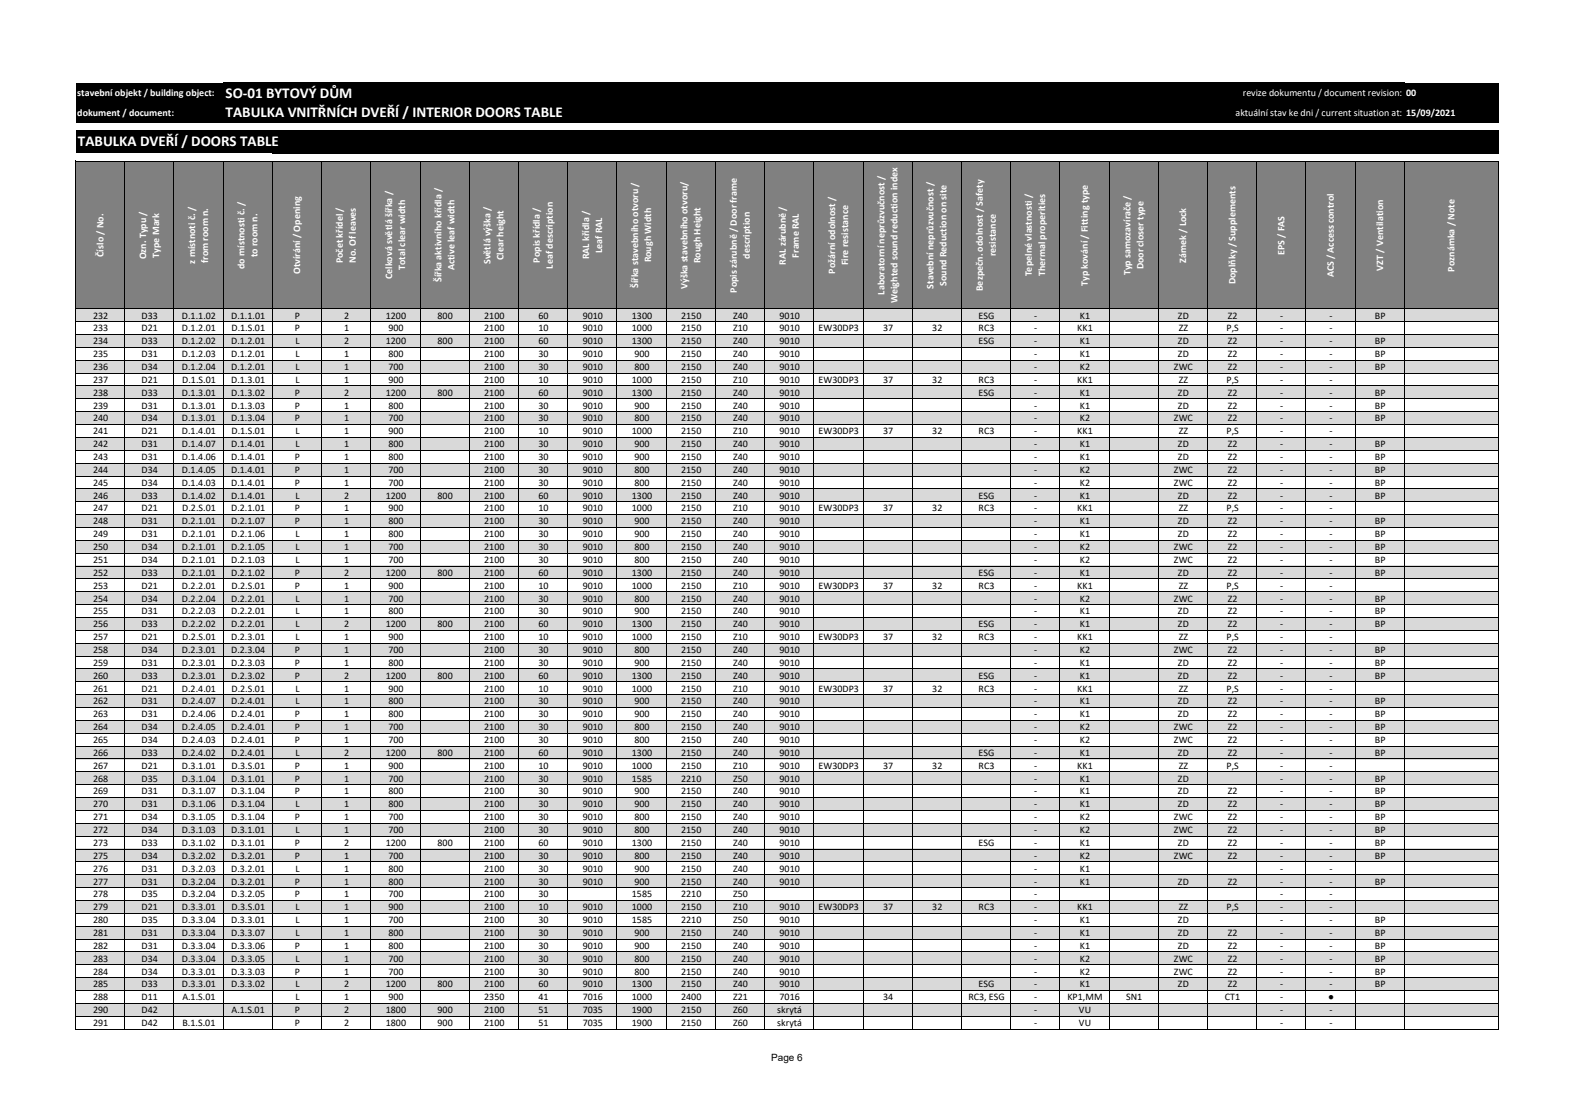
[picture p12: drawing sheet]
<svg xmlns="http://www.w3.org/2000/svg" width="420mm" height="297mm" viewBox="0 0 420 297" stroke-linecap="round" stroke-linejoin="round" font-family="sans-serif">
<defs><g id="words">
<g font-size="4" fill="#fff">
<text x="60.2" y="26.1">SO-01 BYTOVÝ DŮM</text>
<text x="60.2" y="31.3">TABULKA VNITŘNÍCH DVEŘÍ / INTERIOR DOORS TABLE</text>
<text x="20.8" y="38.9">TABULKA DVEŘÍ / DOORS TABLE</text>
</g>
<g font-size="2.7" fill="#fff">
<text x="20.6" y="25.7">stavební objekt / building object:</text>
<text x="331.4" y="25.7">revize dokumentu / document revision: 00</text>
<text x="20.6" y="30.9">dokument / document:</text>
<text x="329.5" y="30.9">aktuální stav ke dni / current situation at: 15/09/2021</text>
<text x="27.6" y="68.5" transform="rotate(-90 27.6 68.5)">Číslo / No.</text>
<text x="38.9" y="69.2" transform="rotate(-90 38.9 69.2)">Ozn. Typu /</text>
<text x="42.4" y="68.7" transform="rotate(-90 42.4 68.7)">Type Mark</text>
<text x="52.1" y="70.3" transform="rotate(-90 52.1 70.3)">z místnoti č. /</text>
<text x="55.5" y="70.1" transform="rotate(-90 55.5 70.1)">from room n.</text>
<text x="65.2" y="71.7" transform="rotate(-90 65.2 71.7)">do místnosti č. /</text>
<text x="68.7" y="68.6" transform="rotate(-90 68.7 68.6)">to room n.</text>
<text x="91.4" y="70.2" transform="rotate(-90 91.4 70.2)">Počet křídel /</text>
<text x="94.9" y="70.2" transform="rotate(-90 94.9 70.2)">No. Of leaves</text>
<text x="130.8" y="70.4" transform="rotate(-90 130.8 70.4)">Světlá výška /</text>
<text x="134.3" y="69.4" transform="rotate(-90 134.3 69.4)">Clear height</text>
<text x="144" y="70" transform="rotate(-90 144 70)">Popis křídla /</text>
<text x="147.4" y="71.6" transform="rotate(-90 147.4 71.6)">Leaf description</text>
<text x="157.1" y="69.1" transform="rotate(-90 157.1 69.1)">RAL křídla /</text>
<text x="160.5" y="67.5" transform="rotate(-90 160.5 67.5)">Leaf RAL</text>
<text x="173.7" y="70" transform="rotate(-90 173.7 70)">Rough Width</text>
<text x="186.8" y="70.2" transform="rotate(-90 186.8 70.2)">Rough Height</text>
<text x="199.9" y="69" transform="rotate(-90 199.9 69)">description</text>
<text x="209.6" y="70.5" transform="rotate(-90 209.6 70.5)">RAL zárubně /</text>
<text x="213" y="68.7" transform="rotate(-90 213 68.7)">Frame RAL</text>
<text x="226.2" y="70.7" transform="rotate(-90 226.2 70.7)">Fire resistance</text>
<text x="265.5" y="68.3" transform="rotate(-90 265.5 68.3)">resistance</text>
<text x="304.9" y="71.8" transform="rotate(-90 304.9 71.8)">Door closer type</text>
<text x="316.3" y="70.1" transform="rotate(-90 316.3 70.1)">Zámek / Lock</text>
<text x="342.6" y="68" transform="rotate(-90 342.6 68)">EPS / FAS</text>
<text x="80.1" y="73.1" transform="rotate(-90 80.1 73.1)">Otvírání / Opening</text>
<text x="104.6" y="74.4" transform="rotate(-90 104.6 74.4)">Celková světlá šířka /</text>
<text x="108" y="72" transform="rotate(-90 108 72)">Total clear width</text>
<text x="117.7" y="75.2" transform="rotate(-90 117.7 75.2)">Šířka aktivního křídla /</text>
<text x="121.2" y="72.1" transform="rotate(-90 121.2 72.1)">Active leaf width</text>
<text x="170.2" y="76.8" transform="rotate(-90 170.2 76.8)">Šířka stavebního otvoru /</text>
<text x="183.3" y="77.1" transform="rotate(-90 183.3 77.1)">Výška stavebního otvoru/</text>
<text x="222.7" y="72.9" transform="rotate(-90 222.7 72.9)">Požární odolnost /</text>
<text x="248.9" y="76.9" transform="rotate(-90 248.9 76.9)">Stavební neprůzvučnost /</text>
<text x="252.4" y="76.2" transform="rotate(-90 252.4 76.2)">Sound Reduction on site</text>
<text x="262.1" y="77.6" transform="rotate(-90 262.1 77.6)">Bezpečn. odolnost / Safety</text>
<text x="275.2" y="73.7" transform="rotate(-90 275.2 73.7)">Tepelné vlastnosti /</text>
<text x="278.7" y="73.7" transform="rotate(-90 278.7 73.7)">Thermal properities</text>
<text x="290.1" y="76.2" transform="rotate(-90 290.1 76.2)">Typ kování / Fitting type</text>
<text x="301.4" y="73.4" transform="rotate(-90 301.4 73.4)">Typ samozavírače /</text>
<text x="329.4" y="75.8" transform="rotate(-90 329.4 75.8)">Doplňky / Supplements</text>
<text x="355.7" y="74" transform="rotate(-90 355.7 74)">ACS / Access control</text>
<text x="368.8" y="72.1" transform="rotate(-90 368.8 72.1)">VZT / Ventilation</text>
<text x="387.9" y="72.4" transform="rotate(-90 387.9 72.4)">Poznámka / Note</text>
<text x="196.4" y="78.1" transform="rotate(-90 196.4 78.1)">Popis zárubně / Door frame</text>
<text x="235.8" y="78.5" transform="rotate(-90 235.8 78.5)">Laboratorní neprůzvučnost /</text>
<text x="239.3" y="80.9" transform="rotate(-90 239.3 80.9)">Weighted sound reduction index</text>
</g>
<g font-size="2.7">
<text x="24.8" y="84.9">232</text>
<text x="24.8" y="88.4">233</text>
<text x="37.8" y="84.9">D33</text>
<text x="37.8" y="88.4">D21</text>
<text x="48.5" y="84.9">D.1.1.02</text>
<text x="48.5" y="88.4">D.1.2.01</text>
<text x="61.6" y="84.9">D.1.1.01</text>
<text x="61.7" y="88.4">D.1.S.01</text>
<text x="78.6" y="84.9">P</text>
<text x="78.6" y="88.4">P</text>
<text x="91.8" y="84.9">2</text>
<text x="91.8" y="88.4">1</text>
<text x="102.9" y="84.9">1200</text>
<text x="103.6" y="88.4">900</text>
<text x="116.7" y="84.9">800</text>
<text x="129.1" y="84.9">2100</text>
<text x="129.1" y="88.4">2100</text>
<text x="143.6" y="84.9">60</text>
<text x="143.6" y="88.4">10</text>
<text x="155.4" y="84.9">9010</text>
<text x="155.4" y="88.4">9010</text>
<text x="168.5" y="84.9">1300</text>
<text x="168.5" y="88.4">1000</text>
<text x="181.6" y="84.9">2150</text>
<text x="181.6" y="88.4">2150</text>
<text x="195.5" y="84.9">Z40</text>
<text x="195.5" y="88.4">Z10</text>
<text x="207.9" y="84.9">9010</text>
<text x="207.9" y="88.4">9010</text>
<text x="218.3" y="88.4">EW30DP3</text>
<text x="235.5" y="88.4">37</text>
<text x="248.6" y="88.4">32</text>
<text x="261" y="84.9">ESG</text>
<text x="261" y="88.4">RC3</text>
<text x="275.8" y="84.9">-</text>
<text x="275.8" y="88.4">-</text>
<text x="287.3" y="88.4">KK1</text>
<text x="287.9" y="84.9">K1</text>
<text x="314.1" y="84.9">ZD</text>
<text x="314.3" y="88.4">ZZ</text>
<text x="327.1" y="88.4">P,S</text>
<text x="327.4" y="84.9">Z2</text>
<text x="341.4" y="84.9">-</text>
<text x="341.4" y="88.4">-</text>
<text x="354.5" y="84.9">-</text>
<text x="354.5" y="88.4">-</text>
<text x="366.6" y="84.9">BP</text>
<text x="24.8" y="91.8">234</text>
<text x="24.8" y="95.2">235</text>
<text x="37.8" y="91.8">D33</text>
<text x="37.8" y="95.2">D31</text>
<text x="48.5" y="91.8">D.1.2.02</text>
<text x="48.5" y="95.2">D.1.2.03</text>
<text x="61.6" y="91.8">D.1.2.01</text>
<text x="61.6" y="95.2">D.1.2.01</text>
<text x="78.8" y="91.8">L</text>
<text x="78.8" y="95.2">L</text>
<text x="91.8" y="91.8">2</text>
<text x="91.8" y="95.2">1</text>
<text x="102.9" y="91.8">1200</text>
<text x="103.6" y="95.2">800</text>
<text x="116.7" y="91.8">800</text>
<text x="129.1" y="91.8">2100</text>
<text x="129.1" y="95.2">2100</text>
<text x="143.6" y="91.8">60</text>
<text x="143.6" y="95.2">30</text>
<text x="155.4" y="91.8">9010</text>
<text x="155.4" y="95.2">9010</text>
<text x="168.5" y="91.8">1300</text>
<text x="169.2" y="95.2">900</text>
<text x="181.6" y="91.8">2150</text>
<text x="181.6" y="95.2">2150</text>
<text x="195.5" y="91.8">Z40</text>
<text x="195.5" y="95.2">Z40</text>
<text x="207.9" y="91.8">9010</text>
<text x="207.9" y="95.2">9010</text>
<text x="261" y="91.8">ESG</text>
<text x="275.8" y="91.8">-</text>
<text x="275.8" y="95.2">-</text>
<text x="287.9" y="91.8">K1</text>
<text x="287.9" y="95.2">K1</text>
<text x="314.1" y="91.8">ZD</text>
<text x="314.1" y="95.2">ZD</text>
<text x="327.4" y="91.8">Z2</text>
<text x="327.4" y="95.2">Z2</text>
<text x="341.4" y="91.8">-</text>
<text x="341.4" y="95.2">-</text>
<text x="354.5" y="91.8">-</text>
<text x="354.5" y="95.2">-</text>
<text x="366.6" y="91.8">BP</text>
<text x="366.6" y="95.2">BP</text>
<text x="24.8" y="98.7">236</text>
<text x="37.8" y="98.7">D34</text>
<text x="48.5" y="98.7">D.1.2.04</text>
<text x="61.6" y="98.7">D.1.2.01</text>
<text x="78.8" y="98.7">L</text>
<text x="91.8" y="98.7">1</text>
<text x="103.6" y="98.7">700</text>
<text x="129.1" y="98.7">2100</text>
<text x="143.6" y="98.7">30</text>
<text x="155.4" y="98.7">9010</text>
<text x="169.2" y="98.7">800</text>
<text x="181.6" y="98.7">2150</text>
<text x="195.5" y="98.7">Z40</text>
<text x="207.9" y="98.7">9010</text>
<text x="275.8" y="98.7">-</text>
<text x="287.9" y="98.7">K2</text>
<text x="313" y="98.7">ZWC</text>
<text x="327.4" y="98.7">Z2</text>
<text x="341.4" y="98.7">-</text>
<text x="354.5" y="98.7">-</text>
<text x="366.6" y="98.7">BP</text>
<text x="24.8" y="102.1">237</text>
<text x="24.8" y="105.5">238</text>
<text x="37.8" y="102.1">D21</text>
<text x="37.8" y="105.5">D33</text>
<text x="48.5" y="105.5">D.1.3.01</text>
<text x="48.6" y="102.1">D.1.S.01</text>
<text x="61.6" y="102.1">D.1.3.01</text>
<text x="61.6" y="105.5">D.1.3.02</text>
<text x="78.6" y="105.5">P</text>
<text x="78.8" y="102.1">L</text>
<text x="91.8" y="102.1">1</text>
<text x="91.8" y="105.5">2</text>
<text x="102.9" y="105.5">1200</text>
<text x="103.6" y="102.1">900</text>
<text x="116.7" y="105.5">800</text>
<text x="129.1" y="102.1">2100</text>
<text x="129.1" y="105.5">2100</text>
<text x="143.6" y="102.1">10</text>
<text x="143.6" y="105.5">60</text>
<text x="155.4" y="102.1">9010</text>
<text x="155.4" y="105.5">9010</text>
<text x="168.5" y="102.1">1000</text>
<text x="168.5" y="105.5">1300</text>
<text x="181.6" y="102.1">2150</text>
<text x="181.6" y="105.5">2150</text>
<text x="195.5" y="102.1">Z10</text>
<text x="195.5" y="105.5">Z40</text>
<text x="207.9" y="102.1">9010</text>
<text x="207.9" y="105.5">9010</text>
<text x="218.3" y="102.1">EW30DP3</text>
<text x="235.5" y="102.1">37</text>
<text x="248.6" y="102.1">32</text>
<text x="261" y="102.1">RC3</text>
<text x="261" y="105.5">ESG</text>
<text x="275.8" y="102.1">-</text>
<text x="275.8" y="105.5">-</text>
<text x="287.3" y="102.1">KK1</text>
<text x="287.9" y="105.5">K1</text>
<text x="314.1" y="105.5">ZD</text>
<text x="314.3" y="102.1">ZZ</text>
<text x="327.1" y="102.1">P,S</text>
<text x="327.4" y="105.5">Z2</text>
<text x="341.4" y="102.1">-</text>
<text x="341.4" y="105.5">-</text>
<text x="354.5" y="102.1">-</text>
<text x="354.5" y="105.5">-</text>
<text x="366.6" y="105.5">BP</text>
<text x="24.8" y="108.9">239</text>
<text x="24.8" y="112.4">240</text>
<text x="37.8" y="108.9">D31</text>
<text x="37.8" y="112.4">D34</text>
<text x="48.5" y="108.9">D.1.3.01</text>
<text x="48.5" y="112.4">D.1.3.01</text>
<text x="61.6" y="108.9">D.1.3.03</text>
<text x="61.6" y="112.4">D.1.3.04</text>
<text x="78.6" y="108.9">P</text>
<text x="78.6" y="112.4">P</text>
<text x="91.8" y="108.9">1</text>
<text x="91.8" y="112.4">1</text>
<text x="103.6" y="108.9">800</text>
<text x="103.6" y="112.4">700</text>
<text x="129.1" y="108.9">2100</text>
<text x="129.1" y="112.4">2100</text>
<text x="143.6" y="108.9">30</text>
<text x="143.6" y="112.4">30</text>
<text x="155.4" y="108.9">9010</text>
<text x="155.4" y="112.4">9010</text>
<text x="169.2" y="108.9">900</text>
<text x="169.2" y="112.4">800</text>
<text x="181.6" y="108.9">2150</text>
<text x="181.6" y="112.4">2150</text>
<text x="195.5" y="108.9">Z40</text>
<text x="195.5" y="112.4">Z40</text>
<text x="207.9" y="108.9">9010</text>
<text x="207.9" y="112.4">9010</text>
<text x="275.8" y="108.9">-</text>
<text x="275.8" y="112.4">-</text>
<text x="287.9" y="108.9">K1</text>
<text x="287.9" y="112.4">K2</text>
<text x="313" y="112.4">ZWC</text>
<text x="314.1" y="108.9">ZD</text>
<text x="327.4" y="108.9">Z2</text>
<text x="327.4" y="112.4">Z2</text>
<text x="341.4" y="108.9">-</text>
<text x="341.4" y="112.4">-</text>
<text x="354.5" y="108.9">-</text>
<text x="354.5" y="112.4">-</text>
<text x="366.6" y="108.9">BP</text>
<text x="366.6" y="112.4">BP</text>
<text x="24.8" y="115.8">241</text>
<text x="24.8" y="119.2">242</text>
<text x="37.8" y="115.8">D21</text>
<text x="37.8" y="119.2">D31</text>
<text x="48.5" y="115.8">D.1.4.01</text>
<text x="48.5" y="119.2">D.1.4.07</text>
<text x="61.6" y="119.2">D.1.4.01</text>
<text x="61.7" y="115.8">D.1.S.01</text>
<text x="78.8" y="115.8">L</text>
<text x="78.8" y="119.2">L</text>
<text x="91.8" y="115.8">1</text>
<text x="91.8" y="119.2">1</text>
<text x="103.6" y="115.8">900</text>
<text x="103.6" y="119.2">800</text>
<text x="129.1" y="115.8">2100</text>
<text x="129.1" y="119.2">2100</text>
<text x="143.6" y="115.8">10</text>
<text x="143.6" y="119.2">30</text>
<text x="155.4" y="115.8">9010</text>
<text x="155.4" y="119.2">9010</text>
<text x="168.5" y="115.8">1000</text>
<text x="169.2" y="119.2">900</text>
<text x="181.6" y="115.8">2150</text>
<text x="181.6" y="119.2">2150</text>
<text x="195.5" y="115.8">Z10</text>
<text x="195.5" y="119.2">Z40</text>
<text x="207.9" y="115.8">9010</text>
<text x="207.9" y="119.2">9010</text>
<text x="218.3" y="115.8">EW30DP3</text>
<text x="235.5" y="115.8">37</text>
<text x="248.6" y="115.8">32</text>
<text x="261" y="115.8">RC3</text>
<text x="275.8" y="115.8">-</text>
<text x="275.8" y="119.2">-</text>
<text x="287.3" y="115.8">KK1</text>
<text x="287.9" y="119.2">K1</text>
<text x="314.1" y="119.2">ZD</text>
<text x="314.3" y="115.8">ZZ</text>
<text x="327.1" y="115.8">P,S</text>
<text x="327.4" y="119.2">Z2</text>
<text x="341.4" y="115.8">-</text>
<text x="341.4" y="119.2">-</text>
<text x="354.5" y="115.8">-</text>
<text x="354.5" y="119.2">-</text>
<text x="366.6" y="119.2">BP</text>
<text x="24.8" y="122.7">243</text>
<text x="37.8" y="122.7">D31</text>
<text x="48.5" y="122.7">D.1.4.06</text>
<text x="61.6" y="122.7">D.1.4.01</text>
<text x="78.6" y="122.7">P</text>
<text x="91.8" y="122.7">1</text>
<text x="103.6" y="122.7">800</text>
<text x="129.1" y="122.7">2100</text>
<text x="143.6" y="122.7">30</text>
<text x="155.4" y="122.7">9010</text>
<text x="169.2" y="122.7">900</text>
<text x="181.6" y="122.7">2150</text>
<text x="195.5" y="122.7">Z40</text>
<text x="207.9" y="122.7">9010</text>
<text x="275.8" y="122.7">-</text>
<text x="287.9" y="122.7">K1</text>
<text x="314.1" y="122.7">ZD</text>
<text x="327.4" y="122.7">Z2</text>
<text x="341.4" y="122.7">-</text>
<text x="354.5" y="122.7">-</text>
<text x="366.6" y="122.7">BP</text>
<text x="24.8" y="126.1">244</text>
<text x="24.8" y="129.5">245</text>
<text x="37.8" y="126.1">D34</text>
<text x="37.8" y="129.5">D34</text>
<text x="48.5" y="126.1">D.1.4.05</text>
<text x="48.5" y="129.5">D.1.4.03</text>
<text x="61.6" y="126.1">D.1.4.01</text>
<text x="61.6" y="129.5">D.1.4.01</text>
<text x="78.6" y="126.1">P</text>
<text x="78.6" y="129.5">P</text>
<text x="91.8" y="126.1">1</text>
<text x="91.8" y="129.5">1</text>
<text x="103.6" y="126.1">700</text>
<text x="103.6" y="129.5">700</text>
<text x="129.1" y="126.1">2100</text>
<text x="129.1" y="129.5">2100</text>
<text x="143.6" y="126.1">30</text>
<text x="143.6" y="129.5">30</text>
<text x="155.4" y="126.1">9010</text>
<text x="155.4" y="129.5">9010</text>
<text x="169.2" y="126.1">800</text>
<text x="169.2" y="129.5">800</text>
<text x="181.6" y="126.1">2150</text>
<text x="181.6" y="129.5">2150</text>
<text x="195.5" y="126.1">Z40</text>
<text x="195.5" y="129.5">Z40</text>
<text x="207.9" y="126.1">9010</text>
<text x="207.9" y="129.5">9010</text>
<text x="275.8" y="126.1">-</text>
<text x="275.8" y="129.5">-</text>
<text x="287.9" y="126.1">K2</text>
<text x="287.9" y="129.5">K2</text>
<text x="313" y="126.1">ZWC</text>
<text x="313" y="129.5">ZWC</text>
<text x="327.4" y="126.1">Z2</text>
<text x="327.4" y="129.5">Z2</text>
<text x="341.4" y="126.1">-</text>
<text x="341.4" y="129.5">-</text>
<text x="354.5" y="126.1">-</text>
<text x="354.5" y="129.5">-</text>
<text x="366.6" y="126.1">BP</text>
<text x="366.6" y="129.5">BP</text>
<text x="24.8" y="132.9">246</text>
<text x="24.8" y="136.4">247</text>
<text x="37.8" y="132.9">D33</text>
<text x="37.8" y="136.4">D21</text>
<text x="48.5" y="132.9">D.1.4.02</text>
<text x="48.6" y="136.4">D.2.S.01</text>
<text x="61.6" y="132.9">D.1.4.01</text>
<text x="61.6" y="136.4">D.2.1.01</text>
<text x="78.6" y="136.4">P</text>
<text x="78.8" y="132.9">L</text>
<text x="91.8" y="132.9">2</text>
<text x="91.8" y="136.4">1</text>
<text x="102.9" y="132.9">1200</text>
<text x="103.6" y="136.4">900</text>
<text x="116.7" y="132.9">800</text>
<text x="129.1" y="132.9">2100</text>
<text x="129.1" y="136.4">2100</text>
<text x="143.6" y="132.9">60</text>
<text x="143.6" y="136.4">10</text>
<text x="155.4" y="132.9">9010</text>
<text x="155.4" y="136.4">9010</text>
<text x="168.5" y="132.9">1300</text>
<text x="168.5" y="136.4">1000</text>
<text x="181.6" y="132.9">2150</text>
<text x="181.6" y="136.4">2150</text>
<text x="195.5" y="132.9">Z40</text>
<text x="195.5" y="136.4">Z10</text>
<text x="207.9" y="132.9">9010</text>
<text x="207.9" y="136.4">9010</text>
<text x="218.3" y="136.4">EW30DP3</text>
<text x="235.5" y="136.4">37</text>
<text x="248.6" y="136.4">32</text>
<text x="261" y="132.9">ESG</text>
<text x="261" y="136.4">RC3</text>
<text x="275.8" y="132.9">-</text>
<text x="275.8" y="136.4">-</text>
<text x="287.3" y="136.4">KK1</text>
<text x="287.9" y="132.9">K1</text>
<text x="314.1" y="132.9">ZD</text>
<text x="314.3" y="136.4">ZZ</text>
<text x="327.1" y="136.4">P,S</text>
<text x="327.4" y="132.9">Z2</text>
<text x="341.4" y="132.9">-</text>
<text x="341.4" y="136.4">-</text>
<text x="354.5" y="132.9">-</text>
<text x="354.5" y="136.4">-</text>
<text x="366.6" y="132.9">BP</text>
<text x="24.8" y="139.8">248</text>
<text x="24.8" y="143.2">249</text>
<text x="37.8" y="139.8">D31</text>
<text x="37.8" y="143.2">D31</text>
<text x="48.5" y="139.8">D.2.1.01</text>
<text x="48.5" y="143.2">D.2.1.01</text>
<text x="61.6" y="139.8">D.2.1.07</text>
<text x="61.6" y="143.2">D.2.1.06</text>
<text x="78.6" y="139.8">P</text>
<text x="78.8" y="143.2">L</text>
<text x="91.8" y="139.8">1</text>
<text x="91.8" y="143.2">1</text>
<text x="103.6" y="139.8">800</text>
<text x="103.6" y="143.2">800</text>
<text x="129.1" y="139.8">2100</text>
<text x="129.1" y="143.2">2100</text>
<text x="143.6" y="139.8">30</text>
<text x="143.6" y="143.2">30</text>
<text x="155.4" y="139.8">9010</text>
<text x="155.4" y="143.2">9010</text>
<text x="169.2" y="139.8">900</text>
<text x="169.2" y="143.2">900</text>
<text x="181.6" y="139.8">2150</text>
<text x="181.6" y="143.2">2150</text>
<text x="195.5" y="139.8">Z40</text>
<text x="195.5" y="143.2">Z40</text>
<text x="207.9" y="139.8">9010</text>
<text x="207.9" y="143.2">9010</text>
<text x="275.8" y="139.8">-</text>
<text x="275.8" y="143.2">-</text>
<text x="287.9" y="139.8">K1</text>
<text x="287.9" y="143.2">K1</text>
<text x="314.1" y="139.8">ZD</text>
<text x="314.1" y="143.2">ZD</text>
<text x="327.4" y="139.8">Z2</text>
<text x="327.4" y="143.2">Z2</text>
<text x="341.4" y="139.8">-</text>
<text x="341.4" y="143.2">-</text>
<text x="354.5" y="139.8">-</text>
<text x="354.5" y="143.2">-</text>
<text x="366.6" y="139.8">BP</text>
<text x="366.6" y="143.2">BP</text>
<text x="24.8" y="146.7">250</text>
<text x="37.8" y="146.7">D34</text>
<text x="48.5" y="146.7">D.2.1.01</text>
<text x="61.6" y="146.7">D.2.1.05</text>
<text x="78.8" y="146.7">L</text>
<text x="91.8" y="146.7">1</text>
<text x="103.6" y="146.7">700</text>
<text x="129.1" y="146.7">2100</text>
<text x="143.6" y="146.7">30</text>
<text x="155.4" y="146.7">9010</text>
<text x="169.2" y="146.7">800</text>
<text x="181.6" y="146.7">2150</text>
<text x="195.5" y="146.7">Z40</text>
<text x="207.9" y="146.7">9010</text>
<text x="275.8" y="146.7">-</text>
<text x="287.9" y="146.7">K2</text>
<text x="313" y="146.7">ZWC</text>
<text x="327.4" y="146.7">Z2</text>
<text x="341.4" y="146.7">-</text>
<text x="354.5" y="146.7">-</text>
<text x="366.6" y="146.7">BP</text>
<text x="24.8" y="150.1">251</text>
<text x="24.8" y="153.5">252</text>
<text x="37.8" y="150.1">D34</text>
<text x="37.8" y="153.5">D33</text>
<text x="48.5" y="150.1">D.2.1.01</text>
<text x="48.5" y="153.5">D.2.1.01</text>
<text x="61.6" y="150.1">D.2.1.03</text>
<text x="61.6" y="153.5">D.2.1.02</text>
<text x="78.6" y="153.5">P</text>
<text x="78.8" y="150.1">L</text>
<text x="91.8" y="150.1">1</text>
<text x="91.8" y="153.5">2</text>
<text x="102.9" y="153.5">1200</text>
<text x="103.6" y="150.1">700</text>
<text x="116.7" y="153.5">800</text>
<text x="129.1" y="150.1">2100</text>
<text x="129.1" y="153.5">2100</text>
<text x="143.6" y="150.1">30</text>
<text x="143.6" y="153.5">60</text>
<text x="155.4" y="150.1">9010</text>
<text x="155.4" y="153.5">9010</text>
<text x="168.5" y="153.5">1300</text>
<text x="169.2" y="150.1">800</text>
<text x="181.6" y="150.1">2150</text>
<text x="181.6" y="153.5">2150</text>
<text x="195.5" y="150.1">Z40</text>
<text x="195.5" y="153.5">Z40</text>
<text x="207.9" y="150.1">9010</text>
<text x="207.9" y="153.5">9010</text>
<text x="261" y="153.5">ESG</text>
<text x="275.8" y="150.1">-</text>
<text x="275.8" y="153.5">-</text>
<text x="287.9" y="150.1">K2</text>
<text x="287.9" y="153.5">K1</text>
<text x="313" y="150.1">ZWC</text>
<text x="314.1" y="153.5">ZD</text>
<text x="327.4" y="150.1">Z2</text>
<text x="327.4" y="153.5">Z2</text>
<text x="341.4" y="150.1">-</text>
<text x="341.4" y="153.5">-</text>
<text x="354.5" y="150.1">-</text>
<text x="354.5" y="153.5">-</text>
<text x="366.6" y="150.1">BP</text>
<text x="366.6" y="153.5">BP</text>
<text x="24.8" y="156.9">253</text>
<text x="24.8" y="160.4">254</text>
<text x="37.8" y="156.9">D21</text>
<text x="37.8" y="160.4">D34</text>
<text x="48.5" y="156.9">D.2.2.01</text>
<text x="48.5" y="160.4">D.2.2.04</text>
<text x="61.6" y="160.4">D.2.2.01</text>
<text x="61.7" y="156.9">D.2.S.01</text>
<text x="78.6" y="156.9">P</text>
<text x="78.8" y="160.4">L</text>
<text x="91.8" y="156.9">1</text>
<text x="91.8" y="160.4">1</text>
<text x="103.6" y="156.9">900</text>
<text x="103.6" y="160.4">700</text>
<text x="129.1" y="156.9">2100</text>
<text x="129.1" y="160.4">2100</text>
<text x="143.6" y="156.9">10</text>
<text x="143.6" y="160.4">30</text>
<text x="155.4" y="156.9">9010</text>
<text x="155.4" y="160.4">9010</text>
<text x="168.5" y="156.9">1000</text>
<text x="169.2" y="160.4">800</text>
<text x="181.6" y="156.9">2150</text>
<text x="181.6" y="160.4">2150</text>
<text x="195.5" y="156.9">Z10</text>
<text x="195.5" y="160.4">Z40</text>
<text x="207.9" y="156.9">9010</text>
<text x="207.9" y="160.4">9010</text>
<text x="218.3" y="156.9">EW30DP3</text>
<text x="235.5" y="156.9">37</text>
<text x="248.6" y="156.9">32</text>
<text x="261" y="156.9">RC3</text>
<text x="275.8" y="156.9">-</text>
<text x="275.8" y="160.4">-</text>
<text x="287.3" y="156.9">KK1</text>
<text x="287.9" y="160.4">K2</text>
<text x="313" y="160.4">ZWC</text>
<text x="314.3" y="156.9">ZZ</text>
<text x="327.1" y="156.9">P,S</text>
<text x="327.4" y="160.4">Z2</text>
<text x="341.4" y="156.9">-</text>
<text x="341.4" y="160.4">-</text>
<text x="354.5" y="156.9">-</text>
<text x="354.5" y="160.4">-</text>
<text x="366.6" y="160.4">BP</text>
<text x="24.8" y="163.8">255</text>
<text x="24.8" y="167.2">256</text>
<text x="37.8" y="163.8">D31</text>
<text x="37.8" y="167.2">D33</text>
<text x="48.5" y="163.8">D.2.2.03</text>
<text x="48.5" y="167.2">D.2.2.02</text>
<text x="61.6" y="163.8">D.2.2.01</text>
<text x="61.6" y="167.2">D.2.2.01</text>
<text x="78.8" y="163.8">L</text>
<text x="78.8" y="167.2">L</text>
<text x="91.8" y="163.8">1</text>
<text x="91.8" y="167.2">2</text>
<text x="102.9" y="167.2">1200</text>
<text x="103.6" y="163.8">800</text>
<text x="116.7" y="167.2">800</text>
<text x="129.1" y="163.8">2100</text>
<text x="129.1" y="167.2">2100</text>
<text x="143.6" y="163.8">30</text>
<text x="143.6" y="167.2">60</text>
<text x="155.4" y="163.8">9010</text>
<text x="155.4" y="167.2">9010</text>
<text x="168.5" y="167.2">1300</text>
<text x="169.2" y="163.8">900</text>
<text x="181.6" y="163.8">2150</text>
<text x="181.6" y="167.2">2150</text>
<text x="195.5" y="163.8">Z40</text>
<text x="195.5" y="167.2">Z40</text>
<text x="207.9" y="163.8">9010</text>
<text x="207.9" y="167.2">9010</text>
<text x="261" y="167.2">ESG</text>
<text x="275.8" y="163.8">-</text>
<text x="275.8" y="167.2">-</text>
<text x="287.9" y="163.8">K1</text>
<text x="287.9" y="167.2">K1</text>
<text x="314.1" y="163.8">ZD</text>
<text x="314.1" y="167.2">ZD</text>
<text x="327.4" y="163.8">Z2</text>
<text x="327.4" y="167.2">Z2</text>
<text x="341.4" y="163.8">-</text>
<text x="341.4" y="167.2">-</text>
<text x="354.5" y="163.8">-</text>
<text x="354.5" y="167.2">-</text>
<text x="366.6" y="163.8">BP</text>
<text x="366.6" y="167.2">BP</text>
<text x="24.8" y="170.7">257</text>
<text x="37.8" y="170.7">D21</text>
<text x="48.6" y="170.7">D.2.S.01</text>
<text x="61.6" y="170.7">D.2.3.01</text>
<text x="78.8" y="170.7">L</text>
<text x="91.8" y="170.7">1</text>
<text x="103.6" y="170.7">900</text>
<text x="129.1" y="170.7">2100</text>
<text x="143.6" y="170.7">10</text>
<text x="155.4" y="170.7">9010</text>
<text x="168.5" y="170.7">1000</text>
<text x="181.6" y="170.7">2150</text>
<text x="195.5" y="170.7">Z10</text>
<text x="207.9" y="170.7">9010</text>
<text x="218.3" y="170.7">EW30DP3</text>
<text x="235.5" y="170.7">37</text>
<text x="248.6" y="170.7">32</text>
<text x="261" y="170.7">RC3</text>
<text x="275.8" y="170.7">-</text>
<text x="287.3" y="170.7">KK1</text>
<text x="314.3" y="170.7">ZZ</text>
<text x="327.1" y="170.7">P,S</text>
<text x="341.4" y="170.7">-</text>
<text x="354.5" y="170.7">-</text>
<text x="24.8" y="174.1">258</text>
<text x="24.8" y="177.5">259</text>
<text x="37.8" y="174.1">D34</text>
<text x="37.8" y="177.5">D31</text>
<text x="48.5" y="174.1">D.2.3.01</text>
<text x="48.5" y="177.5">D.2.3.01</text>
<text x="61.6" y="174.1">D.2.3.04</text>
<text x="61.6" y="177.5">D.2.3.03</text>
<text x="78.6" y="174.1">P</text>
<text x="78.6" y="177.5">P</text>
<text x="91.8" y="174.1">1</text>
<text x="91.8" y="177.5">1</text>
<text x="103.6" y="174.1">700</text>
<text x="103.6" y="177.5">800</text>
<text x="129.1" y="174.1">2100</text>
<text x="129.1" y="177.5">2100</text>
<text x="143.6" y="174.1">30</text>
<text x="143.6" y="177.5">30</text>
<text x="155.4" y="174.1">9010</text>
<text x="155.4" y="177.5">9010</text>
<text x="169.2" y="174.1">800</text>
<text x="169.2" y="177.5">900</text>
<text x="181.6" y="174.1">2150</text>
<text x="181.6" y="177.5">2150</text>
<text x="195.5" y="174.1">Z40</text>
<text x="195.5" y="177.5">Z40</text>
<text x="207.9" y="174.1">9010</text>
<text x="207.9" y="177.5">9010</text>
<text x="275.8" y="174.1">-</text>
<text x="275.8" y="177.5">-</text>
<text x="287.9" y="174.1">K2</text>
<text x="287.9" y="177.5">K1</text>
<text x="313" y="174.1">ZWC</text>
<text x="314.1" y="177.5">ZD</text>
<text x="327.4" y="174.1">Z2</text>
<text x="327.4" y="177.5">Z2</text>
<text x="341.4" y="174.1">-</text>
<text x="341.4" y="177.5">-</text>
<text x="354.5" y="174.1">-</text>
<text x="354.5" y="177.5">-</text>
<text x="366.6" y="174.1">BP</text>
<text x="366.6" y="177.5">BP</text>
<text x="24.8" y="181">260</text>
<text x="24.8" y="184.4">261</text>
<text x="37.8" y="181">D33</text>
<text x="37.8" y="184.4">D21</text>
<text x="48.5" y="181">D.2.3.01</text>
<text x="48.5" y="184.4">D.2.4.01</text>
<text x="61.6" y="181">D.2.3.02</text>
<text x="61.7" y="184.4">D.2.S.01</text>
<text x="78.6" y="181">P</text>
<text x="78.8" y="184.4">L</text>
<text x="91.8" y="181">2</text>
<text x="91.8" y="184.4">1</text>
<text x="102.9" y="181">1200</text>
<text x="103.6" y="184.4">900</text>
<text x="116.7" y="181">800</text>
<text x="129.1" y="181">2100</text>
<text x="129.1" y="184.4">2100</text>
<text x="143.6" y="181">60</text>
<text x="143.6" y="184.4">10</text>
<text x="155.4" y="181">9010</text>
<text x="155.4" y="184.4">9010</text>
<text x="168.5" y="181">1300</text>
<text x="168.5" y="184.4">1000</text>
<text x="181.6" y="181">2150</text>
<text x="181.6" y="184.4">2150</text>
<text x="195.5" y="181">Z40</text>
<text x="195.5" y="184.4">Z10</text>
<text x="207.9" y="181">9010</text>
<text x="207.9" y="184.4">9010</text>
<text x="218.3" y="184.4">EW30DP3</text>
<text x="235.5" y="184.4">37</text>
<text x="248.6" y="184.4">32</text>
<text x="261" y="181">ESG</text>
<text x="261" y="184.4">RC3</text>
<text x="275.8" y="181">-</text>
<text x="275.8" y="184.4">-</text>
<text x="287.3" y="184.4">KK1</text>
<text x="287.9" y="181">K1</text>
<text x="314.1" y="181">ZD</text>
<text x="314.3" y="184.4">ZZ</text>
<text x="327.1" y="184.4">P,S</text>
<text x="327.4" y="181">Z2</text>
<text x="341.4" y="181">-</text>
<text x="341.4" y="184.4">-</text>
<text x="354.5" y="181">-</text>
<text x="354.5" y="184.4">-</text>
<text x="366.6" y="181">BP</text>
<text x="24.8" y="187.8">262</text>
<text x="24.8" y="191.2">263</text>
<text x="37.8" y="187.8">D31</text>
<text x="37.8" y="191.2">D31</text>
<text x="48.5" y="187.8">D.2.4.07</text>
<text x="48.5" y="191.2">D.2.4.06</text>
<text x="61.6" y="187.8">D.2.4.01</text>
<text x="61.6" y="191.2">D.2.4.01</text>
<text x="78.6" y="191.2">P</text>
<text x="78.8" y="187.8">L</text>
<text x="91.8" y="187.8">1</text>
<text x="91.8" y="191.2">1</text>
<text x="103.6" y="187.8">800</text>
<text x="103.6" y="191.2">800</text>
<text x="129.1" y="187.8">2100</text>
<text x="129.1" y="191.2">2100</text>
<text x="143.6" y="187.8">30</text>
<text x="143.6" y="191.2">30</text>
<text x="155.4" y="187.8">9010</text>
<text x="155.4" y="191.2">9010</text>
<text x="169.2" y="187.8">900</text>
<text x="169.2" y="191.2">900</text>
<text x="181.6" y="187.8">2150</text>
<text x="181.6" y="191.2">2150</text>
<text x="195.5" y="187.8">Z40</text>
<text x="195.5" y="191.2">Z40</text>
<text x="207.9" y="187.8">9010</text>
<text x="207.9" y="191.2">9010</text>
<text x="275.8" y="187.8">-</text>
<text x="275.8" y="191.2">-</text>
<text x="287.9" y="187.8">K1</text>
<text x="287.9" y="191.2">K1</text>
<text x="314.1" y="187.8">ZD</text>
<text x="314.1" y="191.2">ZD</text>
<text x="327.4" y="187.8">Z2</text>
<text x="327.4" y="191.2">Z2</text>
<text x="341.4" y="187.8">-</text>
<text x="341.4" y="191.2">-</text>
<text x="354.5" y="187.8">-</text>
<text x="354.5" y="191.2">-</text>
<text x="366.6" y="187.8">BP</text>
<text x="366.6" y="191.2">BP</text>
<text x="24.8" y="194.7">264</text>
<text x="37.8" y="194.7">D34</text>
<text x="48.5" y="194.7">D.2.4.05</text>
<text x="61.6" y="194.7">D.2.4.01</text>
<text x="78.6" y="194.7">P</text>
<text x="91.8" y="194.7">1</text>
<text x="103.6" y="194.7">700</text>
<text x="129.1" y="194.7">2100</text>
<text x="143.6" y="194.7">30</text>
<text x="155.4" y="194.7">9010</text>
<text x="169.2" y="194.7">800</text>
<text x="181.6" y="194.7">2150</text>
<text x="195.5" y="194.7">Z40</text>
<text x="207.9" y="194.7">9010</text>
<text x="275.8" y="194.7">-</text>
<text x="287.9" y="194.7">K2</text>
<text x="313" y="194.7">ZWC</text>
<text x="327.4" y="194.7">Z2</text>
<text x="341.4" y="194.7">-</text>
<text x="354.5" y="194.7">-</text>
<text x="366.6" y="194.7">BP</text>
<text x="24.8" y="198.1">265</text>
<text x="24.8" y="201.5">266</text>
<text x="37.8" y="198.1">D34</text>
<text x="37.8" y="201.5">D33</text>
<text x="48.5" y="198.1">D.2.4.03</text>
<text x="48.5" y="201.5">D.2.4.02</text>
<text x="61.6" y="198.1">D.2.4.01</text>
<text x="61.6" y="201.5">D.2.4.01</text>
<text x="78.6" y="198.1">P</text>
<text x="78.8" y="201.5">L</text>
<text x="91.8" y="198.1">1</text>
<text x="91.8" y="201.5">2</text>
<text x="102.9" y="201.5">1200</text>
<text x="103.6" y="198.1">700</text>
<text x="116.7" y="201.5">800</text>
<text x="129.1" y="198.1">2100</text>
<text x="129.1" y="201.5">2100</text>
<text x="143.6" y="198.1">30</text>
<text x="143.6" y="201.5">60</text>
<text x="155.4" y="198.1">9010</text>
<text x="155.4" y="201.5">9010</text>
<text x="168.5" y="201.5">1300</text>
<text x="169.2" y="198.1">800</text>
<text x="181.6" y="198.1">2150</text>
<text x="181.6" y="201.5">2150</text>
<text x="195.5" y="198.1">Z40</text>
<text x="195.5" y="201.5">Z40</text>
<text x="207.9" y="198.1">9010</text>
<text x="207.9" y="201.5">9010</text>
<text x="261" y="201.5">ESG</text>
<text x="275.8" y="198.1">-</text>
<text x="275.8" y="201.5">-</text>
<text x="287.9" y="198.1">K2</text>
<text x="287.9" y="201.5">K1</text>
<text x="313" y="198.1">ZWC</text>
<text x="314.1" y="201.5">ZD</text>
<text x="327.4" y="198.1">Z2</text>
<text x="327.4" y="201.5">Z2</text>
<text x="341.4" y="198.1">-</text>
<text x="341.4" y="201.5">-</text>
<text x="354.5" y="198.1">-</text>
<text x="354.5" y="201.5">-</text>
<text x="366.6" y="198.1">BP</text>
<text x="366.6" y="201.5">BP</text>
<text x="24.8" y="205">267</text>
<text x="24.8" y="208.4">268</text>
<text x="37.8" y="205">D21</text>
<text x="37.8" y="208.4">D35</text>
<text x="48.5" y="205">D.3.1.01</text>
<text x="48.5" y="208.4">D.3.1.04</text>
<text x="61.6" y="208.4">D.3.1.01</text>
<text x="61.7" y="205">D.3.S.01</text>
<text x="78.6" y="205">P</text>
<text x="78.6" y="208.4">P</text>
<text x="91.8" y="205">1</text>
<text x="91.8" y="208.4">1</text>
<text x="103.6" y="205">900</text>
<text x="103.6" y="208.4">700</text>
<text x="129.1" y="205">2100</text>
<text x="129.1" y="208.4">2100</text>
<text x="143.6" y="205">10</text>
<text x="143.6" y="208.4">30</text>
<text x="155.4" y="205">9010</text>
<text x="155.4" y="208.4">9010</text>
<text x="168.5" y="205">1000</text>
<text x="168.5" y="208.4">1585</text>
<text x="181.6" y="205">2150</text>
<text x="181.6" y="208.4">2210</text>
<text x="195.5" y="205">Z10</text>
<text x="195.5" y="208.4">Z50</text>
<text x="207.9" y="205">9010</text>
<text x="207.9" y="208.4">9010</text>
<text x="218.3" y="205">EW30DP3</text>
<text x="235.5" y="205">37</text>
<text x="248.6" y="205">32</text>
<text x="261" y="205">RC3</text>
<text x="275.8" y="205">-</text>
<text x="275.8" y="208.4">-</text>
<text x="287.3" y="205">KK1</text>
<text x="287.9" y="208.4">K1</text>
<text x="314.1" y="208.4">ZD</text>
<text x="314.3" y="205">ZZ</text>
<text x="327.1" y="205">P,S</text>
<text x="341.4" y="205">-</text>
<text x="341.4" y="208.4">-</text>
<text x="354.5" y="205">-</text>
<text x="354.5" y="208.4">-</text>
<text x="366.6" y="208.4">BP</text>
<text x="24.8" y="211.8">269</text>
<text x="24.8" y="215.2">270</text>
<text x="37.8" y="211.8">D31</text>
<text x="37.8" y="215.2">D31</text>
<text x="48.5" y="211.8">D.3.1.07</text>
<text x="48.5" y="215.2">D.3.1.06</text>
<text x="61.6" y="211.8">D.3.1.04</text>
<text x="61.6" y="215.2">D.3.1.04</text>
<text x="78.6" y="211.8">P</text>
<text x="78.8" y="215.2">L</text>
<text x="91.8" y="211.8">1</text>
<text x="91.8" y="215.2">1</text>
<text x="103.6" y="211.8">800</text>
<text x="103.6" y="215.2">800</text>
<text x="129.1" y="211.8">2100</text>
<text x="129.1" y="215.2">2100</text>
<text x="143.6" y="211.8">30</text>
<text x="143.6" y="215.2">30</text>
<text x="155.4" y="211.8">9010</text>
<text x="155.4" y="215.2">9010</text>
<text x="169.2" y="211.8">900</text>
<text x="169.2" y="215.2">900</text>
<text x="181.6" y="211.8">2150</text>
<text x="181.6" y="215.2">2150</text>
<text x="195.5" y="211.8">Z40</text>
<text x="195.5" y="215.2">Z40</text>
<text x="207.9" y="211.8">9010</text>
<text x="207.9" y="215.2">9010</text>
<text x="275.8" y="211.8">-</text>
<text x="275.8" y="215.2">-</text>
<text x="287.9" y="211.8">K1</text>
<text x="287.9" y="215.2">K1</text>
<text x="314.1" y="211.8">ZD</text>
<text x="314.1" y="215.2">ZD</text>
<text x="327.4" y="211.8">Z2</text>
<text x="327.4" y="215.2">Z2</text>
<text x="341.4" y="211.8">-</text>
<text x="341.4" y="215.2">-</text>
<text x="354.5" y="211.8">-</text>
<text x="354.5" y="215.2">-</text>
<text x="366.6" y="211.8">BP</text>
<text x="366.6" y="215.2">BP</text>
<text x="24.8" y="218.7">271</text>
<text x="37.8" y="218.7">D34</text>
<text x="48.5" y="218.7">D.3.1.05</text>
<text x="61.6" y="218.7">D.3.1.04</text>
<text x="78.6" y="218.7">P</text>
<text x="91.8" y="218.7">1</text>
<text x="103.6" y="218.7">700</text>
<text x="129.1" y="218.7">2100</text>
<text x="143.6" y="218.7">30</text>
<text x="155.4" y="218.7">9010</text>
<text x="169.2" y="218.7">800</text>
<text x="181.6" y="218.7">2150</text>
<text x="195.5" y="218.7">Z40</text>
<text x="207.9" y="218.7">9010</text>
<text x="275.8" y="218.7">-</text>
<text x="287.9" y="218.7">K2</text>
<text x="313" y="218.7">ZWC</text>
<text x="327.4" y="218.7">Z2</text>
<text x="341.4" y="218.7">-</text>
<text x="354.5" y="218.7">-</text>
<text x="366.6" y="218.7">BP</text>
<text x="24.8" y="222.1">272</text>
<text x="24.8" y="225.5">273</text>
<text x="37.8" y="222.1">D34</text>
<text x="37.8" y="225.5">D33</text>
<text x="48.5" y="222.1">D.3.1.03</text>
<text x="48.5" y="225.5">D.3.1.02</text>
<text x="61.6" y="222.1">D.3.1.01</text>
<text x="61.6" y="225.5">D.3.1.01</text>
<text x="78.6" y="225.5">P</text>
<text x="78.8" y="222.1">L</text>
<text x="91.8" y="222.1">1</text>
<text x="91.8" y="225.5">2</text>
<text x="102.9" y="225.5">1200</text>
<text x="103.6" y="222.1">700</text>
<text x="116.7" y="225.5">800</text>
<text x="129.1" y="222.1">2100</text>
<text x="129.1" y="225.5">2100</text>
<text x="143.6" y="222.1">30</text>
<text x="143.6" y="225.5">60</text>
<text x="155.4" y="222.1">9010</text>
<text x="155.4" y="225.5">9010</text>
<text x="168.5" y="225.5">1300</text>
<text x="169.2" y="222.1">800</text>
<text x="181.6" y="222.1">2150</text>
<text x="181.6" y="225.5">2150</text>
<text x="195.5" y="222.1">Z40</text>
<text x="195.5" y="225.5">Z40</text>
<text x="207.9" y="222.1">9010</text>
<text x="207.9" y="225.5">9010</text>
<text x="261" y="225.5">ESG</text>
<text x="275.8" y="222.1">-</text>
<text x="275.8" y="225.5">-</text>
<text x="287.9" y="222.1">K2</text>
<text x="287.9" y="225.5">K1</text>
<text x="313" y="222.1">ZWC</text>
<text x="314.1" y="225.5">ZD</text>
<text x="327.4" y="222.1">Z2</text>
<text x="327.4" y="225.5">Z2</text>
<text x="341.4" y="222.1">-</text>
<text x="341.4" y="225.5">-</text>
<text x="354.5" y="222.1">-</text>
<text x="354.5" y="225.5">-</text>
<text x="366.6" y="222.1">BP</text>
<text x="366.6" y="225.5">BP</text>
<text x="24.8" y="229">275</text>
<text x="24.8" y="232.4">276</text>
<text x="37.8" y="229">D34</text>
<text x="37.8" y="232.4">D31</text>
<text x="48.5" y="229">D.3.2.02</text>
<text x="48.5" y="232.4">D.3.2.03</text>
<text x="61.6" y="229">D.3.2.01</text>
<text x="61.6" y="232.4">D.3.2.01</text>
<text x="78.6" y="229">P</text>
<text x="78.8" y="232.4">L</text>
<text x="91.8" y="229">1</text>
<text x="91.8" y="232.4">1</text>
<text x="103.6" y="229">700</text>
<text x="103.6" y="232.4">800</text>
<text x="129.1" y="229">2100</text>
<text x="129.1" y="232.4">2100</text>
<text x="143.6" y="229">30</text>
<text x="143.6" y="232.4">30</text>
<text x="155.4" y="229">9010</text>
<text x="155.4" y="232.4">9010</text>
<text x="169.2" y="229">800</text>
<text x="169.2" y="232.4">900</text>
<text x="181.6" y="229">2150</text>
<text x="181.6" y="232.4">2150</text>
<text x="195.5" y="229">Z40</text>
<text x="195.5" y="232.4">Z40</text>
<text x="207.9" y="229">9010</text>
<text x="207.9" y="232.4">9010</text>
<text x="275.8" y="229">-</text>
<text x="275.8" y="232.4">-</text>
<text x="287.9" y="229">K2</text>
<text x="287.9" y="232.4">K1</text>
<text x="313" y="229">ZWC</text>
<text x="327.4" y="229">Z2</text>
<text x="341.4" y="229">-</text>
<text x="341.4" y="232.4">-</text>
<text x="354.5" y="229">-</text>
<text x="354.5" y="232.4">-</text>
<text x="366.6" y="229">BP</text>
<text x="24.8" y="235.8">277</text>
<text x="24.8" y="239.3">278</text>
<text x="37.8" y="235.8">D31</text>
<text x="37.8" y="239.3">D35</text>
<text x="48.5" y="235.8">D.3.2.04</text>
<text x="48.5" y="239.3">D.3.2.04</text>
<text x="61.6" y="235.8">D.3.2.01</text>
<text x="61.6" y="239.3">D.3.2.05</text>
<text x="78.6" y="235.8">P</text>
<text x="78.6" y="239.3">P</text>
<text x="91.8" y="235.8">1</text>
<text x="91.8" y="239.3">1</text>
<text x="103.6" y="235.8">800</text>
<text x="103.6" y="239.3">700</text>
<text x="129.1" y="235.8">2100</text>
<text x="129.1" y="239.3">2100</text>
<text x="143.6" y="235.8">30</text>
<text x="143.6" y="239.3">30</text>
<text x="155.4" y="235.8">9010</text>
<text x="168.5" y="239.3">1585</text>
<text x="169.2" y="235.8">900</text>
<text x="181.6" y="235.8">2150</text>
<text x="181.6" y="239.3">2210</text>
<text x="195.5" y="235.8">Z40</text>
<text x="195.5" y="239.3">Z50</text>
<text x="207.9" y="235.8">9010</text>
<text x="275.8" y="235.8">-</text>
<text x="275.8" y="239.3">-</text>
<text x="287.9" y="235.8">K1</text>
<text x="314.1" y="235.8">ZD</text>
<text x="327.4" y="235.8">Z2</text>
<text x="341.4" y="235.8">-</text>
<text x="341.4" y="239.3">-</text>
<text x="354.5" y="235.8">-</text>
<text x="354.5" y="239.3">-</text>
<text x="366.6" y="235.8">BP</text>
<text x="24.8" y="242.7">279</text>
<text x="37.8" y="242.7">D21</text>
<text x="48.5" y="242.7">D.3.3.01</text>
<text x="61.7" y="242.7">D.3.S.01</text>
<text x="78.8" y="242.7">L</text>
<text x="91.8" y="242.7">1</text>
<text x="103.6" y="242.7">900</text>
<text x="129.1" y="242.7">2100</text>
<text x="143.6" y="242.7">10</text>
<text x="155.4" y="242.7">9010</text>
<text x="168.5" y="242.7">1000</text>
<text x="181.6" y="242.7">2150</text>
<text x="195.5" y="242.7">Z10</text>
<text x="207.9" y="242.7">9010</text>
<text x="218.3" y="242.7">EW30DP3</text>
<text x="235.5" y="242.7">37</text>
<text x="248.6" y="242.7">32</text>
<text x="261" y="242.7">RC3</text>
<text x="275.8" y="242.7">-</text>
<text x="287.3" y="242.7">KK1</text>
<text x="314.3" y="242.7">ZZ</text>
<text x="327.1" y="242.7">P,S</text>
<text x="341.4" y="242.7">-</text>
<text x="354.5" y="242.7">-</text>
<text x="24.8" y="246.1">280</text>
<text x="24.8" y="249.5">281</text>
<text x="37.8" y="246.1">D35</text>
<text x="37.8" y="249.5">D31</text>
<text x="48.5" y="246.1">D.3.3.04</text>
<text x="48.5" y="249.5">D.3.3.04</text>
<text x="61.6" y="246.1">D.3.3.01</text>
<text x="61.6" y="249.5">D.3.3.07</text>
<text x="78.8" y="246.1">L</text>
<text x="78.8" y="249.5">L</text>
<text x="91.8" y="246.1">1</text>
<text x="91.8" y="249.5">1</text>
<text x="103.6" y="246.1">700</text>
<text x="103.6" y="249.5">800</text>
<text x="129.1" y="246.1">2100</text>
<text x="129.1" y="249.5">2100</text>
<text x="143.6" y="246.1">30</text>
<text x="143.6" y="249.5">30</text>
<text x="155.4" y="246.1">9010</text>
<text x="155.4" y="249.5">9010</text>
<text x="168.5" y="246.1">1585</text>
<text x="169.2" y="249.5">900</text>
<text x="181.6" y="246.1">2210</text>
<text x="181.6" y="249.5">2150</text>
<text x="195.5" y="246.1">Z50</text>
<text x="195.5" y="249.5">Z40</text>
<text x="207.9" y="246.1">9010</text>
<text x="207.9" y="249.5">9010</text>
<text x="275.8" y="246.1">-</text>
<text x="275.8" y="249.5">-</text>
<text x="287.9" y="246.1">K1</text>
<text x="287.9" y="249.5">K1</text>
<text x="314.1" y="246.1">ZD</text>
<text x="314.1" y="249.5">ZD</text>
<text x="327.4" y="249.5">Z2</text>
<text x="341.4" y="246.1">-</text>
<text x="341.4" y="249.5">-</text>
<text x="354.5" y="246.1">-</text>
<text x="354.5" y="249.5">-</text>
<text x="366.6" y="246.1">BP</text>
<text x="366.6" y="249.5">BP</text>
<text x="24.8" y="253">282</text>
<text x="24.8" y="256.4">283</text>
<text x="37.8" y="253">D31</text>
<text x="37.8" y="256.4">D34</text>
<text x="48.5" y="253">D.3.3.04</text>
<text x="48.5" y="256.4">D.3.3.04</text>
<text x="61.6" y="253">D.3.3.06</text>
<text x="61.6" y="256.4">D.3.3.05</text>
<text x="78.6" y="253">P</text>
<text x="78.8" y="256.4">L</text>
<text x="91.8" y="253">1</text>
<text x="91.8" y="256.4">1</text>
<text x="103.6" y="253">800</text>
<text x="103.6" y="256.4">700</text>
<text x="129.1" y="253">2100</text>
<text x="129.1" y="256.4">2100</text>
<text x="143.6" y="253">30</text>
<text x="143.6" y="256.4">30</text>
<text x="155.4" y="253">9010</text>
<text x="155.4" y="256.4">9010</text>
<text x="169.2" y="253">900</text>
<text x="169.2" y="256.4">800</text>
<text x="181.6" y="253">2150</text>
<text x="181.6" y="256.4">2150</text>
<text x="195.5" y="253">Z40</text>
<text x="195.5" y="256.4">Z40</text>
<text x="207.9" y="253">9010</text>
<text x="207.9" y="256.4">9010</text>
<text x="275.8" y="253">-</text>
<text x="275.8" y="256.4">-</text>
<text x="287.9" y="253">K1</text>
<text x="287.9" y="256.4">K2</text>
<text x="313" y="256.4">ZWC</text>
<text x="314.1" y="253">ZD</text>
<text x="327.4" y="253">Z2</text>
<text x="327.4" y="256.4">Z2</text>
<text x="341.4" y="253">-</text>
<text x="341.4" y="256.4">-</text>
<text x="354.5" y="253">-</text>
<text x="354.5" y="256.4">-</text>
<text x="366.6" y="253">BP</text>
<text x="366.6" y="256.4">BP</text>
<text x="24.8" y="259.8">284</text>
<text x="24.8" y="263.3">285</text>
<text x="37.8" y="259.8">D34</text>
<text x="37.8" y="263.3">D33</text>
<text x="48.5" y="259.8">D.3.3.01</text>
<text x="48.5" y="263.3">D.3.3.01</text>
<text x="61.6" y="259.8">D.3.3.03</text>
<text x="61.6" y="263.3">D.3.3.02</text>
<text x="78.6" y="259.8">P</text>
<text x="78.8" y="263.3">L</text>
<text x="91.8" y="259.8">1</text>
<text x="91.8" y="263.3">2</text>
<text x="102.9" y="263.3">1200</text>
<text x="103.6" y="259.8">700</text>
<text x="116.7" y="263.3">800</text>
<text x="129.1" y="259.8">2100</text>
<text x="129.1" y="263.3">2100</text>
<text x="143.6" y="259.8">30</text>
<text x="143.6" y="263.3">60</text>
<text x="155.4" y="259.8">9010</text>
<text x="155.4" y="263.3">9010</text>
<text x="168.5" y="263.3">1300</text>
<text x="169.2" y="259.8">800</text>
<text x="181.6" y="259.8">2150</text>
<text x="181.6" y="263.3">2150</text>
<text x="195.5" y="259.8">Z40</text>
<text x="195.5" y="263.3">Z40</text>
<text x="207.9" y="259.8">9010</text>
<text x="207.9" y="263.3">9010</text>
<text x="261" y="263.3">ESG</text>
<text x="275.8" y="259.8">-</text>
<text x="275.8" y="263.3">-</text>
<text x="287.9" y="259.8">K2</text>
<text x="287.9" y="263.3">K1</text>
<text x="313" y="259.8">ZWC</text>
<text x="314.1" y="263.3">ZD</text>
<text x="327.4" y="259.8">Z2</text>
<text x="327.4" y="263.3">Z2</text>
<text x="341.4" y="259.8">-</text>
<text x="341.4" y="263.3">-</text>
<text x="354.5" y="259.8">-</text>
<text x="354.5" y="263.3">-</text>
<text x="366.6" y="259.8">BP</text>
<text x="366.6" y="263.3">BP</text>
<text x="24.8" y="266.7">288</text>
<text x="37.8" y="266.7">D11</text>
<text x="48.6" y="266.7">A.1.S.01</text>
<text x="78.8" y="266.7">L</text>
<text x="91.8" y="266.7">1</text>
<text x="103.6" y="266.7">900</text>
<text x="129.1" y="266.7">2350</text>
<text x="143.6" y="266.7">41</text>
<text x="155.4" y="266.7">7016</text>
<text x="168.5" y="266.7">1000</text>
<text x="181.6" y="266.7">2400</text>
<text x="195.5" y="266.7">Z21</text>
<text x="207.9" y="266.7">7016</text>
<text x="235.5" y="266.7">34</text>
<text x="258.2" y="266.7">RC3, ESG</text>
<text x="275.8" y="266.7">-</text>
<text x="284.6" y="266.7">KP1,MM</text>
<text x="300.3" y="266.7">SN1</text>
<text x="326.6" y="266.7">CT1</text>
<text x="341.4" y="266.7">-</text>
<text x="354.2" y="266.7">●</text>
<text x="24.8" y="270.1">290</text>
<text x="24.8" y="273.5">291</text>
<text x="37.8" y="270.1">D42</text>
<text x="37.8" y="273.5">D42</text>
<text x="48.7" y="273.5">B.1.S.01</text>
<text x="61.8" y="270.1">A.1.S.01</text>
<text x="78.6" y="270.1">P</text>
<text x="78.6" y="273.5">P</text>
<text x="91.8" y="270.1">2</text>
<text x="91.8" y="273.5">2</text>
<text x="102.9" y="270.1">1800</text>
<text x="102.9" y="273.5">1800</text>
<text x="116.7" y="270.1">900</text>
<text x="116.7" y="273.5">900</text>
<text x="129.1" y="270.1">2100</text>
<text x="129.1" y="273.5">2100</text>
<text x="143.6" y="270.1">51</text>
<text x="143.6" y="273.5">51</text>
<text x="155.4" y="270.1">7035</text>
<text x="155.4" y="273.5">7035</text>
<text x="168.5" y="270.1">1900</text>
<text x="168.5" y="273.5">1900</text>
<text x="181.6" y="270.1">2150</text>
<text x="181.6" y="273.5">2150</text>
<text x="195.5" y="270.1">Z60</text>
<text x="195.5" y="273.5">Z60</text>
<text x="207.3" y="270.1">skrytá</text>
<text x="207.3" y="273.5">skrytá</text>
<text x="275.8" y="270.1">-</text>
<text x="275.8" y="273.5">-</text>
<text x="287.7" y="270.1">VU</text>
<text x="287.7" y="273.5">VU</text>
<text x="341.4" y="270.1">-</text>
<text x="341.4" y="273.5">-</text>
<text x="354.5" y="270.1">-</text>
<text x="354.5" y="273.5">-</text>
<text x="205.6" y="282.8">Page 6</text>
</g>
</g></defs>
<g fill="#000">
<path d="M20.2 22.3h379.4v10.3h-379.4z" fill-rule="evenodd"/>
<path d="M20.2 34.7h379.4v6.1h-379.4z" fill-rule="evenodd"/>
</g>
<path d="M20.2 42.9h379.4v39.4h-379.4z" fill-rule="evenodd" fill="#808080"/>
<g fill="none" stroke="#000" stroke-width=".27">
<path d="M72.6 34.7h327M20.1 42.8v39.5M20.2 43h379.5M33.3 43.1v39.2M46.4 43.1v39.2M59.5 43.1v39.2M72.6 40.8h327M72.6 43.1v39.2M85.8 43.1v39.2M98.9 43.1v39.2M112 43.1v39.2M125.1 43.1v39.2"/>
<path d="M138.3 43.1v39.2M151.4 43.1v39.2M164.5 43.1v39.2M177.6 43.1v39.2M190.8 43.1v39.2M203.9 43.1v39.2M217 43.1v39.2M230.1 43.1v39.2M243.3 43.1v39.2M256.4 43.1v39.2M269.5 43.1v39.2M282.6 43.1v39.2"/>
<path d="M295.7 43.1v39.2M308.9 43.1v39.2M322 43.1v39.2M335.1 43.1v39.2M348.2 43.1v39.2M361.4 43.1v39.2M374.5 43.1v39.2M399.6 43.1v39.2"/>
</g>
<path d="M59.5 22.1h315M59.5 32.6h340.1M374.5 27.3h25.1" fill="none" stroke="#000" stroke-width=".42"/>
<g fill="#d9d9d9">
<path d="M20.2 82.4h379.4v3.4h-379.4z" fill-rule="evenodd"/>
<path d="M20.2 89.2h379.4v3.4h-379.4z" fill-rule="evenodd"/>
<path d="M20.2 96h379.4v3.5h-379.4z" fill-rule="evenodd"/>
<path d="M20.2 102.9h379.4v3.5h-379.4z" fill-rule="evenodd"/>
<path d="M20.2 109.7h379.4v3.5h-379.4z" fill-rule="evenodd"/>
<path d="M20.2 116.6h379.4v3.5h-379.4z" fill-rule="evenodd"/>
<path d="M20.2 123.5h379.4v3.4h-379.4z" fill-rule="evenodd"/>
<path d="M20.2 130.3h379.4v3.5h-379.4z" fill-rule="evenodd"/>
<path d="M20.2 137.2h379.4v3.4h-379.4z" fill-rule="evenodd"/>
<path d="M20.2 144h379.4v3.5h-379.4z" fill-rule="evenodd"/>
<path d="M20.2 150.9h379.4v3.5h-379.4z" fill-rule="evenodd"/>
<path d="M20.2 157.8h379.4v3.4h-379.4z" fill-rule="evenodd"/>
<path d="M20.2 164.6h379.4v3.5h-379.4z" fill-rule="evenodd"/>
<path d="M20.2 171.5h379.4v3.4h-379.4z" fill-rule="evenodd"/>
<path d="M20.2 178.3h379.4v3.5h-379.4z" fill-rule="evenodd"/>
<path d="M20.2 185.2h379.4v3.5h-379.4z" fill-rule="evenodd"/>
<path d="M20.2 192h379.4v3.5h-379.4z" fill-rule="evenodd"/>
<path d="M20.2 198.9h379.4v3.5h-379.4z" fill-rule="evenodd"/>
<path d="M20.2 205.8h379.4v3.4h-379.4z" fill-rule="evenodd"/>
<path d="M20.2 212.6h379.4v3.5h-379.4z" fill-rule="evenodd"/>
<path d="M20.2 219.5h379.4v3.5h-379.4z" fill-rule="evenodd"/>
<path d="M20.2 226.3h379.4v3.5h-379.4z" fill-rule="evenodd"/>
<path d="M20.2 233.2h379.4v3.5h-379.4z" fill-rule="evenodd"/>
<path d="M20.2 240.1h379.4v3.4h-379.4z" fill-rule="evenodd"/>
<path d="M20.2 246.9h379.4v3.5h-379.4z" fill-rule="evenodd"/>
<path d="M20.2 253.8h379.4v3.5h-379.4z" fill-rule="evenodd"/>
<path d="M20.2 260.6h379.4v3.5h-379.4z" fill-rule="evenodd"/>
<path d="M20.2 267.5h379.4v3.5h-379.4z" fill-rule="evenodd"/>
</g>
<g fill="none" stroke="#000" stroke-width=".27">
<path d="M20.1 82.2v192.3M20.2 82.3h379.5M20.2 85.8h379.5M20.2 89.2h379.5M20.2 92.6h379.5M20.2 96.1h379.5M20.2 99.5h379.5M33.3 82.4v192.1M46.4 82.4v192.1M59.5 82.4v192.1M72.6 82.4v192.1M85.8 82.4v192.1"/>
<path d="M98.9 82.4v192.1M112 82.4v192.1M125.1 82.4v192.1M138.3 82.4v192.1M151.4 82.4v192.1M164.5 82.4v192.1M177.6 82.4v192.1M190.8 82.4v192.1M203.9 82.4v192.1M217 82.4v192.1M230.1 82.4v192.1M243.3 82.4v192.1"/>
<path d="M256.4 82.4v192.1M269.5 82.4v192.1M282.6 82.4v192.1M295.7 82.4v192.1M308.9 82.4v192.1M322 82.4v192.1M335.1 82.4v192.1M348.2 82.4v192.1M361.4 82.4v192.1M374.5 82.4v192.1M399.6 82.4v192.1M20.2 102.9h379.5"/>
<path d="M20.2 106.3h379.5M20.2 109.8h379.5M20.2 113.2h379.5M20.2 116.6h379.5M20.2 120.1h379.5M20.2 123.5h379.5M20.2 126.9h379.5M20.2 130.3h379.5M20.2 133.8h379.5M20.2 137.2h379.5M20.2 140.6h379.5M20.2 144.1h379.5"/>
<path d="M20.2 147.5h379.5M20.2 150.9h379.5M20.2 154.3h379.5M20.2 157.8h379.5M20.2 161.2h379.5M20.2 164.6h379.5M20.2 168.1h379.5M20.2 171.5h379.5M20.2 174.9h379.5M20.2 178.4h379.5M20.2 181.8h379.5M20.2 185.2h379.5"/>
<path d="M20.2 188.6h379.5M20.2 192.1h379.5M20.2 195.5h379.5M20.2 198.9h379.5M20.2 202.4h379.5M20.2 205.8h379.5M20.2 209.2h379.5M20.2 212.6h379.5M20.2 216.1h379.5M20.2 219.5h379.5M20.2 222.9h379.5M20.2 226.4h379.5"/>
<path d="M20.2 229.8h379.5M20.2 233.2h379.5M20.2 236.7h379.5M20.2 240.1h379.5M20.2 243.5h379.5M20.2 246.9h379.5M20.2 250.4h379.5M20.2 253.8h379.5M20.2 257.2h379.5M20.2 260.7h379.5M20.2 264.1h379.5M20.2 267.5h379.5"/>
<path d="M20.2 270.9h379.5M20.2 274.4h379.5"/>
</g>
<use href="#words"/>
</svg>
